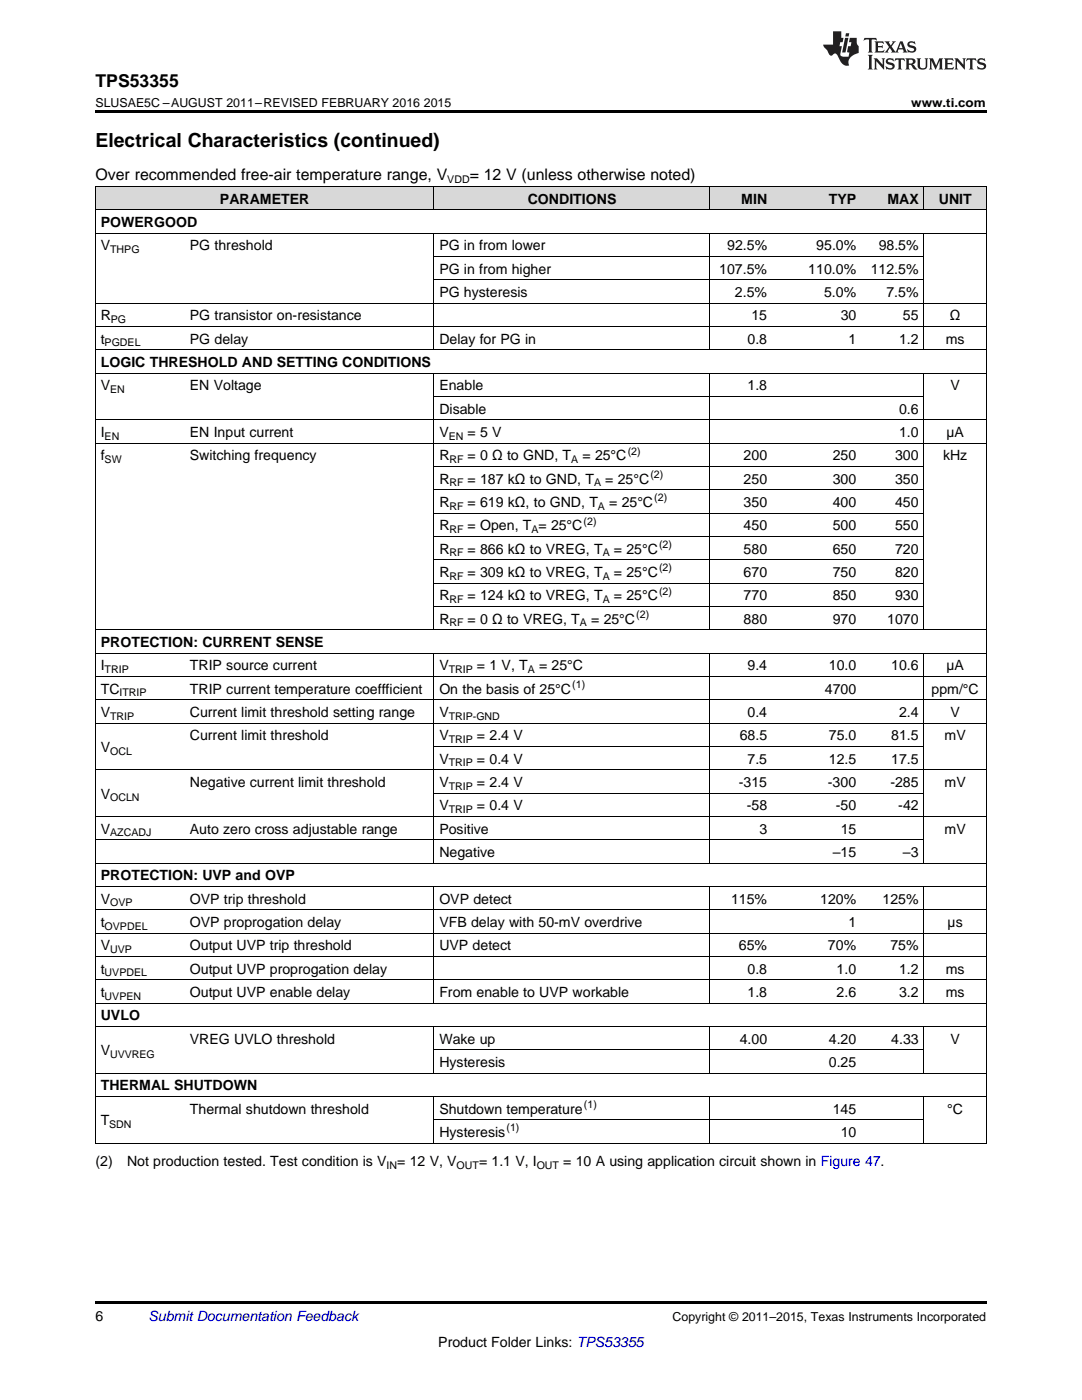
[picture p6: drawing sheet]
<svg xmlns="http://www.w3.org/2000/svg" width="216mm" height="279mm" viewBox="0 0 216 279" stroke-linecap="round" stroke-linejoin="round" font-family="sans-serif">
<defs><g id="words">
<text font-size="3.9" x="19" y="29.3">Electrical Characteristics (continued)</text>
<text font-size="3.5" x="19" y="17.3">TPS53355</text>
<g font-size="3.2">
<text x="19" y="36">Over recommended free-air temperature range, V</text>
<text x="93.7" y="36">= 12 V (unless otherwise noted)</text>
</g>
<g font-size="2.8">
<text x="43.9" y="40.6">PARAMETER</text>
<text x="105.3" y="40.6">CONDITIONS</text>
<text x="147.9" y="40.6">MIN</text>
<text x="165.4" y="40.6">TYP</text>
<text x="177.1" y="40.6">MAX</text>
<text x="187.3" y="40.6">UNIT</text>
<text x="20.1" y="45.3">POWERGOOD</text>
<text x="20.1" y="50">V</text>
<text x="37.9" y="50">PG threshold</text>
<text x="87.7" y="50">PG in from lower</text>
<text x="145.1" y="50">92.5%</text>
<text x="162.9" y="50">95.0%</text>
<text x="175.3" y="50">98.5%</text>
<text x="87.7" y="54.6">PG in from higher</text>
<text x="87.7" y="59.3">PG hysteresis</text>
<text x="143.5" y="54.6">107.5%</text>
<text x="146.6" y="59.3">2.5%</text>
<text x="161.3" y="54.6">110.0%</text>
<text x="164.4" y="59.3">5.0%</text>
<text x="173.7" y="54.6">112.5%</text>
<text x="176.9" y="59.3">7.5%</text>
<text x="20.1" y="63.9">R</text>
<text x="37.9" y="63.9">PG transistor on-resistance</text>
<text x="149.9" y="63.9">15</text>
<text x="167.7" y="63.9">30</text>
<text x="180.2" y="63.9">55</text>
<text x="189.5" y="63.9">Ω</text>
<text x="20.1" y="68.6">t</text>
<text x="37.9" y="68.6">PG delay</text>
<text x="87.7" y="68.6">Delay for PG in</text>
<text x="149.2" y="68.6">0.8</text>
<text x="169.3" y="68.6">1</text>
<text x="179.4" y="68.6">1.2</text>
<text x="188.7" y="68.6">ms</text>
<text x="20.1" y="73.2">LOGIC THRESHOLD AND SETTING CONDITIONS</text>
<text x="20.1" y="77.9">V</text>
<text x="37.9" y="77.9">EN Voltage</text>
<text x="87.7" y="77.9">Enable</text>
<text x="149.2" y="77.9">1.8</text>
<text x="189.7" y="77.9">V</text>
<text x="87.7" y="82.5">Disable</text>
<text x="179.4" y="82.5">0.6</text>
<text x="20.1" y="87.2">I</text>
<text x="37.9" y="87.2">EN Input current</text>
<text x="87.7" y="87.2">V</text>
<text x="93.3" y="87.2">= 5 V</text>
<text x="179.4" y="87.2">1.0</text>
<text x="188.8" y="87.2">µA</text>
<text x="20.1" y="91.9">f</text>
<text x="37.9" y="91.9">Switching frequency</text>
<text x="87.7" y="91.9">R</text>
<text x="93.3" y="91.9">= 0 Ω to GND, T</text>
<text x="116.2" y="91.9">= 25°C</text>
<text x="148.4" y="91.9">200</text>
<text x="166.2" y="91.9">250</text>
<text x="178.6" y="91.9">300</text>
<text x="188.2" y="91.9">kHz</text>
<text x="87.7" y="96.5">R</text>
<text x="87.7" y="101.2">R</text>
<text x="93.3" y="96.5">= 187 kΩ to GND, T</text>
<text x="93.3" y="101.2">= 619 kΩ, to GND, T</text>
<text x="120.8" y="96.5">= 25°C</text>
<text x="121.6" y="101.2">= 25°C</text>
<text x="148.4" y="96.5">250</text>
<text x="148.4" y="101.2">350</text>
<text x="166.2" y="96.5">300</text>
<text x="166.2" y="101.2">400</text>
<text x="178.6" y="96.5">350</text>
<text x="178.6" y="101.2">450</text>
<text x="87.7" y="105.8">R</text>
<text x="93.3" y="105.8">= Open, T = 25°C</text>
<text x="148.4" y="105.8">450</text>
<text x="166.2" y="105.8">500</text>
<text x="178.6" y="105.8">550</text>
<text x="87.7" y="110.5">R</text>
<text x="93.3" y="110.5">= 866 kΩ to VREG, T</text>
<text x="122.5" y="110.5">= 25°C</text>
<text x="148.4" y="110.5">580</text>
<text x="166.2" y="110.5">650</text>
<text x="178.6" y="110.5">720</text>
<text x="87.7" y="115.1">R</text>
<text x="87.7" y="119.8">R</text>
<text x="93.3" y="115.1">= 309 kΩ to VREG, T</text>
<text x="93.3" y="119.8">= 124 kΩ to VREG, T</text>
<text x="122.5" y="115.1">= 25°C</text>
<text x="122.5" y="119.8">= 25°C</text>
<text x="148.4" y="115.1">670</text>
<text x="148.4" y="119.8">770</text>
<text x="166.2" y="115.1">750</text>
<text x="166.2" y="119.8">850</text>
<text x="178.6" y="115.1">820</text>
<text x="178.6" y="119.8">930</text>
<text x="87.7" y="124.5">R</text>
<text x="93.3" y="124.5">= 0 Ω to VREG, T</text>
<text x="118" y="124.5">= 25°C</text>
<text x="148.4" y="124.5">880</text>
<text x="166.2" y="124.5">970</text>
<text x="177" y="124.5">1070</text>
<text x="20.1" y="129.1">PROTECTION: CURRENT SENSE</text>
<text x="20.1" y="133.8">I</text>
<text x="37.9" y="133.8">TRIP source current</text>
<text x="87.7" y="133.8">V</text>
<text x="95.2" y="133.8">= 1 V, T</text>
<text x="107.6" y="133.8">= 25°C</text>
<text x="149.2" y="133.8">9.4</text>
<text x="165.4" y="133.8">10.0</text>
<text x="177.8" y="133.8">10.6</text>
<text x="188.8" y="133.8">µA</text>
<text x="20.1" y="138.4">TC</text>
<text x="20.1" y="143.1">V</text>
<text x="37.9" y="138.4">TRIP current temperature coeffficient</text>
<text x="37.9" y="143.1">Current limit threshold setting range</text>
<text x="87.7" y="138.4">On the basis of 25°C</text>
<text x="87.7" y="143.1">V</text>
<text x="149.2" y="143.1">0.4</text>
<text x="164.6" y="138.4">4700</text>
<text x="179.4" y="143.1">2.4</text>
<text x="185.9" y="138.4">ppm/°C</text>
<text x="189.7" y="143.1">V</text>
<text x="37.9" y="147.7">Current limit threshold</text>
<text x="87.7" y="147.7">V</text>
<text x="95.2" y="147.7">= 2.4 V</text>
<text x="147.6" y="147.7">68.5</text>
<text x="165.4" y="147.7">75.0</text>
<text x="177.8" y="147.7">81.5</text>
<text x="188.5" y="147.7">mV</text>
<text x="20.1" y="150.1">V</text>
<text x="87.7" y="152.4">V</text>
<text x="95.2" y="152.4">= 0.4 V</text>
<text x="149.2" y="152.4">7.5</text>
<text x="165.4" y="152.4">12.5</text>
<text x="177.8" y="152.4">17.5</text>
<text x="20.1" y="159.4">V</text>
<text x="37.9" y="157.1">Negative current limit threshold</text>
<text x="87.7" y="157.1">V</text>
<text x="87.7" y="161.7">V</text>
<text x="95.2" y="157.1">= 2.4 V</text>
<text x="95.2" y="161.7">= 0.4 V</text>
<text x="147.4" y="157.1">-315</text>
<text x="149" y="161.7">-58</text>
<text x="165.2" y="157.1">-300</text>
<text x="166.8" y="161.7">-50</text>
<text x="177.7" y="157.1">-285</text>
<text x="179.2" y="161.7">-42</text>
<text x="188.5" y="157.1">mV</text>
<text x="20.1" y="166.4">V</text>
<text x="37.9" y="166.4">Auto zero cross adjustable range</text>
<text x="87.7" y="166.4">Positive</text>
<text x="151.5" y="166.4">3</text>
<text x="167.7" y="166.4">15</text>
<text x="188.5" y="166.4">mV</text>
<text x="87.7" y="171">Negative</text>
<text x="166.2" y="171">–15</text>
<text x="180.2" y="171">–3</text>
<text x="20.1" y="175.7">PROTECTION: UVP and OVP</text>
<text x="20.1" y="180.3">V</text>
<text x="20.1" y="185">t</text>
<text x="37.9" y="180.3">OVP trip threshold</text>
<text x="37.9" y="185">OVP proprogation delay</text>
<text x="87.7" y="180.3">OVP detect</text>
<text x="87.7" y="185">VFB delay with 50-mV overdrive</text>
<text x="145.9" y="180.3">115%</text>
<text x="163.7" y="180.3">120%</text>
<text x="169.3" y="185">1</text>
<text x="176.1" y="180.3">125%</text>
<text x="189.1" y="185">µs</text>
<text x="20.1" y="189.7">V</text>
<text x="37.9" y="189.7">Output UVP trip threshold</text>
<text x="87.7" y="189.7">UVP detect</text>
<text x="147.4" y="189.7">65%</text>
<text x="165.2" y="189.7">70%</text>
<text x="177.7" y="189.7">75%</text>
<text x="20.1" y="194.3">t</text>
<text x="37.9" y="194.3">Output UVP proprogation delay</text>
<text x="149.2" y="194.3">0.8</text>
<text x="166.9" y="194.3">1.0</text>
<text x="179.4" y="194.3">1.2</text>
<text x="188.7" y="194.3">ms</text>
<text x="20.1" y="199">t</text>
<text x="20.1" y="203.6">UVLO</text>
<text x="37.9" y="199">Output UVP enable delay</text>
<text x="87.7" y="199">From enable to UVP workable</text>
<text x="149.2" y="199">1.8</text>
<text x="166.9" y="199">2.6</text>
<text x="179.4" y="199">3.2</text>
<text x="188.7" y="199">ms</text>
<text x="37.9" y="208.3">VREG UVLO threshold</text>
<text x="87.7" y="208.3">Wake up</text>
<text x="147.6" y="208.3">4.00</text>
<text x="165.4" y="208.3">4.20</text>
<text x="177.8" y="208.3">4.33</text>
<text x="189.7" y="208.3">V</text>
<text x="20.1" y="210.6">V</text>
<text x="87.7" y="212.9">Hysteresis</text>
<text x="165.4" y="212.9">0.25</text>
<text x="20.1" y="217.6">THERMAL SHUTDOWN</text>
<text x="20.1" y="224.6">T</text>
<text x="37.9" y="222.2">Thermal shutdown threshold</text>
<text x="87.7" y="222.2">Shutdown temperature</text>
<text x="87.7" y="226.9">Hysteresis</text>
<text x="166.2" y="222.2">145</text>
<text x="167.7" y="226.9">10</text>
<text x="189" y="222.2">°C</text>
<text x="19" y="232.8">(2)</text>
<text x="25.4" y="232.8">Not production tested. Test condition is V</text>
<text x="79.3" y="232.8">= 12 V, V</text>
<text x="95.6" y="232.8">= 1.1 V, I</text>
<text x="112.4" y="232.8">= 10 A using application circuit shown in Figure 47.</text>
<text x="19" y="263.6">6</text>
<text x="87.5" y="268.9">Product Folder Links: TPS53355</text>
</g>
<text font-size="2.8" fill="#0000c8" x="29.6" y="263.6">Submit Documentation Feedback</text>
<g font-size="2.5">
<text x="19" y="21.4">SLUSAE5C –AUGUST 2011–REVISED FEBRUARY 2016</text>
<text x="84.6" y="21.4">2015</text>
<text x="181.8" y="21.4">www.ti.com</text>
<text x="134.2" y="263.6">Copyright © 2011–2015, Texas Instruments Incorporated</text>
</g>
<g font-size="2.1">
<text x="89.3" y="36.6">VDD</text>
<text x="22" y="50.5">THPG</text>
<text x="22.1" y="64.5">PG</text>
<text x="20.9" y="69.1">PGDEL</text>
<text x="22" y="78.5">EN</text>
<text x="20.9" y="87.8">EN</text>
<text x="89.5" y="87.8">EN</text>
<text x="20.9" y="92.4">SW</text>
<text x="89.7" y="92.4">RF</text>
<text x="114" y="92.4">A</text>
<text x="125.3" y="90.7">(2)</text>
<text x="129.8" y="95.4">(2)</text>
<text x="89.7" y="97.1">RF</text>
<text x="89.7" y="101.7">RF</text>
<text x="118.5" y="97.1">A</text>
<text x="119.3" y="101.7">A</text>
<text x="130.6" y="100">(2)</text>
<text x="89.7" y="106.4">RF</text>
<text x="106" y="106.4">A</text>
<text x="116.5" y="104.7">(2)</text>
<text x="89.7" y="111.1">RF</text>
<text x="120.3" y="111.1">A</text>
<text x="131.5" y="109.4">(2)</text>
<text x="89.7" y="115.7">RF</text>
<text x="120.3" y="115.7">A</text>
<text x="131.5" y="114">(2)</text>
<text x="131.5" y="118.7">(2)</text>
<text x="89.7" y="120.4">RF</text>
<text x="89.7" y="125">RF</text>
<text x="115.7" y="125">A</text>
<text x="120.3" y="120.4">A</text>
<text x="127" y="123.3">(2)</text>
<text x="20.9" y="134.3">TRIP</text>
<text x="89.5" y="134.3">TRIP</text>
<text x="105.3" y="134.3">A</text>
<text x="114.2" y="137.3">(1)</text>
<text x="22" y="143.7">TRIP</text>
<text x="23.8" y="139">ITRIP</text>
<text x="89.5" y="143.7">TRIP-GND</text>
<text x="89.5" y="148.3">TRIP</text>
<text x="22" y="150.6">OCL</text>
<text x="89.5" y="153">TRIP</text>
<text x="22" y="159.9">OCLN</text>
<text x="89.5" y="157.6">TRIP</text>
<text x="22" y="166.9">AZCADJ</text>
<text x="89.5" y="162.3">TRIP</text>
<text x="20.9" y="185.6">OVPDEL</text>
<text x="22" y="180.9">OVP</text>
<text x="22" y="190.2">UVP</text>
<text x="20.9" y="194.9">UVPDEL</text>
<text x="20.9" y="199.5">UVPEN</text>
<text x="22" y="211.2">UVVREG</text>
<text x="116.5" y="221.1">(1)</text>
<text x="21.8" y="225.1">SDN</text>
<text x="101.1" y="225.8">(1)</text>
<text x="77.2" y="233.3">IN</text>
<text x="91.1" y="233.3">OUT</text>
<text x="107.1" y="233.3">OUT</text>
</g>
</g></defs>
<g fill="#d8d8d8">
<path d="M19 37.3h17.8v4.6h-17.8z"/>
<path d="M36.8 37.3h49.8v4.6h-49.8z"/>
<path d="M86.6 37.3h55.1v4.6h-55.1z"/>
<path d="M141.7 37.3h12.5v4.6h-12.5z"/>
<path d="M154.2 37.3h17.7v4.6h-17.7z"/>
<path d="M171.9 37.3h12.5v4.6h-12.5z"/>
<path d="M184.4 37.3h12.4v4.6h-12.4z"/>
</g>
<path d="M19 22h177.8v.5h-177.8zM19 259.7h177.8v.5h-177.8z" fill="#000"/>
<g fill="none" stroke="#000" stroke-width=".2">
<path d="M19 37.2h177.8v191M19.1 37.2v191M86.6 37.2v4.7M141.7 37.2v4.7M184.3 37.2v4.7M19 46.5h177.8M19 41.9h177.8M86.6 46.6v23.2M86.6 55.8h97.8M86.6 51.2h97.8M141.7 46.6v23.2M184.3 46.6v23.2"/>
<path d="M19 74.5h177.8M19 69.8h177.8M19 65.1h177.8M19 60.5h177.8M86.6 74.5v51.2M86.6 79.1h97.8M141.7 74.5v51.2M184.3 74.5v51.2M19 88.4h177.8M19 83.8h177.8M86.6 97.7h97.8M86.6 93.1h97.8"/>
<path d="M86.6 116.4h97.8M86.6 111.7h97.8M86.6 107.1h97.8M86.6 102.4h97.8M19 139.6h177.8M19 135h177.8M19 130.3h177.8M19 125.7h177.8M86.6 130.4v41.9M86.6 121h97.8M141.7 130.4v41.9M184.3 130.4v41.9"/>
<path d="M19 153.6h177.8M19 144.3h177.8M86.6 158.3h97.8M86.6 149h97.8M19 176.9h177.8M19 172.2h177.8M19 167.6h165.4M19 162.9h177.8M86.6 177v23.2M141.7 177v23.2M184.3 177v23.2M19 195.5h177.8"/>
<path d="M19 190.9h177.8M19 186.2h177.8M19 181.6h177.8M19 218.8h177.8M19 214.2h177.8M19 204.8h177.8M19 200.2h177.8M86.6 204.9v9.3M86.6 218.9v9.3M86.6 209.5h97.8M141.7 204.9v9.3M141.7 218.9v9.3"/>
<path d="M184.3 204.9v9.3M184.3 218.9v9.3M19 228.1h177.8M86.6 223.5h97.8"/>
</g>
<g fill="#231f20">
<path d="M172.5 7.6l-.1 .5 .4-.2h.6v.1v2.1l-.2 .4h.9l-.2-.4v-2.1l.1-.1h.5l.5 .2-.2-.5zM174.5 8.3l.2 .3v1.5l-.2 .4h1.8l.2-.6a1.04 1.04 0 0 1-1.3 .2v-.7h.6l.3 .2v-.6l-.3 .2h-.6v-.6l.8-.1 .4 .3-.2-.5zM176.5 8.3l.9 1.1-.9 1.1h.8l-.2-.2 .4-.7 .5 .7-.2 .2h1.5l-.2-.2 .2-.4h.9l.1 .4-.2 .2h1l-.3-.3-.7-1.9h-.5l-.9 2-.8-1 .9-1h-.8l.1 .3-.4 .5-.3-.6 .1-.2zM179.7 8.6l.4 1h-.7zM181.3 8.4a.63 .63 0 0 0-.2 .7 .63 .63 0 0 0 .6 .4l.6 .2 .1 .2a.75 .75 0 0 1-.7 .4 .75 .75 0 0 1-.6-.5l.1 .7 .1-.1a1.11 1.11 0 0 0 1.5-.6 1.13 1.13 0 0 0-1.2-.8l-.1-.4a1.04 1.04 0 0 1 1.2 .2l-.2-.5-.2 .1-.4-.2zM173.2 10.9l.2 .4v2.2l-.2 .4h1l-.3-.4v-2.2l.3-.4zM174.3 11.6l.3 .4v1.5l-.3 .4h.8l-.2-.4v-1.3l1.5 1.7v-1.9l.2-.4h-.7l.2 .4v.9l-1.1-1.3zM177 11.8a.62 .62 0 0 0-.2 .7 .62 .62 0 0 0 .6 .4l.6 .1 .1 .3a.76 .76 0 0 1-.7 .3 .76 .76 0 0 1-.7-.4l.2 .7 .1-.1a1.11 1.11 0 0 0 1.5-.6 1.13 1.13 0 0 0-1.2-.8l-.1-.4a1.04 1.04 0 0 1 1.2 .2l-.2-.6-.2 .1-.5-.1zM178.7 11.6l-.2 .6a.61 .61 0 0 1 .8-.3v1.6l-.2 .4h.9l-.2-.4v-1.6a.63 .63 0 0 1 .7 .3l-.1-.6zM180.6 11.6l.3 .4v1.5l-.3 .4h1l-.2-.2-.1-.8 .6 .2a.76 .76 0 0 0 1.2 .7l-1-1a.58 .58 0 0 0 .6-.5 .58 .58 0 0 0-.5-.6zM181.4 11.9h.1a.45 .45 0 0 1 .5 .1 .45 .45 0 0 1 .1 .5l-.8 .2zM182.9 11.6l.2 .2a2.17 2.17 0 0 0 .3 1.9 .99 .99 0 0 0 1.6-.6v-1.1l.2-.4h-.7l.2 .2a1.92 1.92 0 0 1-.2 1.8 .6 .6 0 0 1-.9-.5v-1.1l.2-.4zM185.4 11.6l.2 .4v1.5l-.2 .4h.7l-.2-.4v-1.4l.8 1.8 .8-1.8v1.4l-.2 .4h.9l-.2-.4v-1.5l.2-.4h-.8l-.6 1.5-.6-1.5zM188.4 11.6l.2 .4v1.5l-.2 .4h1.8l.1-.6a1.04 1.04 0 0 1-1.2 .1v-.6h.5l.4 .2v-.6l-.4 .2h-.5v-.7h.8l.3 .3-.1-.6zM190.5 11.6l.2 .4v1.5l-.2 .4h.7l-.2-.4v-1.3l1.5 1.7v-1.9l.2-.4h-.7l.2 .4v.9l-1.1-1.3zM192.9 11.6l-.1 .6a.61 .61 0 0 1 .7-.3l.1 1.6-.3 .4h1l-.3-.4 .1-1.6a.63 .63 0 0 1 .7 .3l-.1-.6zM195.2 11.8a.62 .62 0 0 0-.2 .7 .62 .62 0 0 0 .6 .4l.6 .1 .1 .3a.76 .76 0 0 1-.7 .3 .76 .76 0 0 1-.6-.4l.1 .7 .1-.1a1.11 1.11 0 0 0 1.6-.6 1.13 1.13 0 0 0-1.3-.8l-.1-.4a1.04 1.04 0 0 1 1.2 .2l-.1-.6-.2 .1-.5-.1z"/>
<path d="M166.2 6.3v2.6h-1.9v.4l.8 .9a.91 .91 0 0 0 1 .8 .56 .56 0 0 1 .5-.3 .56 .56 0 0 1 .5 .3l.4 .8a1.53 1.53 0 0 0 1.9 1.2 1.54 1.54 0 0 1 1-2.1l.9-.3v-1.4a1.52 1.52 0 0 1-.4-1.6h-1.3l-.2 .8h.5l-.2 .8h-.5l-.1 1v.2l.4 .1-.2 .8a1.93 1.93 0 0 1-1.6-.3l.3-1.8h-.5l.2-.8h.4l.2-.8h-.4v-1.3zM168.6 7.6l-.6 2.9h.7l.6-2.9zM168.8 6.6l-.1 .7h.6l.2-.7z"/>
</g>
<use href="#words"/>
</svg>
